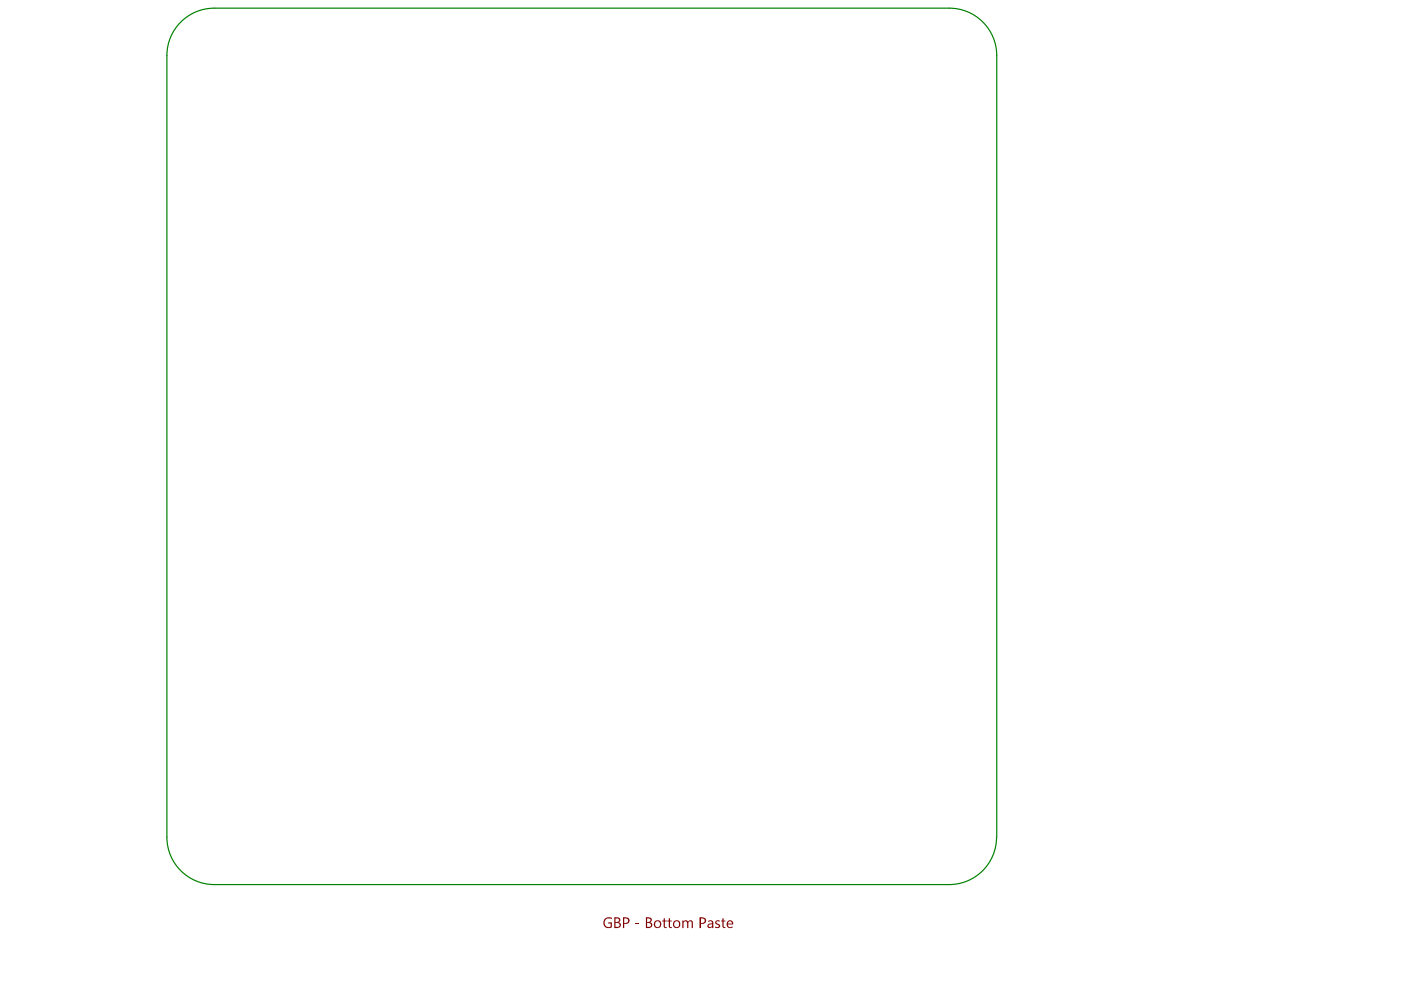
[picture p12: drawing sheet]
<svg xmlns="http://www.w3.org/2000/svg" width="297mm" height="210mm" viewBox="0 0 297 210" stroke-linecap="round" stroke-linejoin="round" font-family="sans-serif">
<path d="M211.3 177.5a10 10 0 0 1-10.1 10.1h-155.8a10 10 0 0 1-10-10.1v-165.7a10 10 0 0 1 10-10.1h155.9a10 10 0 0 1 10 10.1v165.7" fill="none" stroke="#008000" stroke-width=".25"/>
<g fill="#800000">
<path d="M128.1 195v-.1a1.29 1.29 0 0 1 1.6-.3v.3l-.2-.1a.93 .93 0 0 0-1.3 .7 .93 .93 0 0 0 .9 1.1l.4-.1v-.7h-.5v-.2h.7v1l-.4 .2a1.18 1.18 0 0 1-1.2-.5 1.18 1.18 0 0 1 0-1.3z"/>
<path d="M134.7 195.8h.8v.1h-.8z"/>
<path d="M140.7 194.7h.3v.5h.3v.2h-.3v1.1h.3v.2a.42 .42 0 0 1-.4 0 .42 .42 0 0 1-.2-.4v-.9h-.3v-.2h.3z"/>
<path d="M141.8 194.7h.2v.5h.4v.2h-.4v1.1h.4v.2a.42 .42 0 0 1-.4 0 .42 .42 0 0 1-.2-.4v-.9h-.3v-.2h.3z"/>
<path d="M144.7 195.2h.2v.2a.52 .52 0 0 1 .5-.3 .52 .52 0 0 1 .5 .3 .54 .54 0 0 1 .6-.3 .54 .54 0 0 1 .4 .7v1h-.3v-1a.38 .38 0 0 0-.3-.5 .38 .38 0 0 0-.4 .5v1h-.2v-1a.4 .4 0 0 0-.4-.5 .4 .4 0 0 0-.4 .5v1h-.2z"/>
<path d="M151.7 195.3l.3-.2h.5l.1 .3a.39 .39 0 0 0-.5-.1 .39 .39 0 0 0-.2 .4l.2 .1a.53 .53 0 0 1 .6 .6 .53 .53 0 0 1-.8 .4l-.3-.1v-.3a.37 .37 0 0 0 .5 .2 .37 .37 0 0 0 .2-.5h-.2a.51 .51 0 0 1-.4-.8z"/>
<path d="M153.2 194.7h.2v.5h.4v.2h-.4v1.1h.4v.3h-.4l-.2-.3v-1.1h-.3v-.2h.3z"/>
<path d="M130.5 194.7v.8h.3a.37 .37 0 0 0 .4-.3 .37 .37 0 0 0-.2-.4zM130.5 195.7v.8h.4a.43 .43 0 0 0 .5-.4 .43 .43 0 0 0-.6-.4zM130.2 194.5h.7a.52 .52 0 0 1 .6 .5 .52 .52 0 0 1-.4 .6 .61 .61 0 0 1 .5 .7 .61 .61 0 0 1-.7 .5h-.7z"/>
<path d="M132.3 194.7v1h.4a.48 .48 0 0 0 .5-.5 .48 .48 0 0 0-.5-.5zM132.1 194.5h.6a.68 .68 0 0 1 .8 .7 .68 .68 0 0 1-.8 .7h-.4v.9h-.2z"/>
<path d="M137.2 194.7v.8h.3a.38 .38 0 0 0 .4-.3 .38 .38 0 0 0-.2-.4zM137.2 195.7v.8h.4a.42 .42 0 0 0 .4-.4 .42 .42 0 0 0-.5-.4zM136.9 194.5h.7a.57 .57 0 0 1 .6 .4 .57 .57 0 0 1-.4 .7 .62 .62 0 0 1 .5 .7 .62 .62 0 0 1-.7 .5h-.7z"/>
<path d="M139 195.5v.1a.55 .55 0 0 0 .1 .8 .55 .55 0 0 0 .8-.1 .59 .59 0 0 0-.1-.8 .59 .59 0 0 0-.8 0zM138.6 195.9a.82 .82 0 0 1 1.6 0 .82 .82 0 0 1-1.6 0z"/>
<path d="M142.9 195.9a.6 .6 0 0 0 1.2 0 .6 .6 0 0 0-1.2 0zM142.6 195.9a.85 .85 0 0 1 1.7 0 .85 .85 0 0 1-1.7 0z"/>
<path d="M148.6 194.7v1l.5-.1a.47 .47 0 0 0 .3-.5 .47 .47 0 0 0-.5-.4zM148.3 194.5h.7a.68 .68 0 0 1 .7 .8 .68 .68 0 0 1-.8 .6h-.3v.9h-.3z"/>
<path d="M150.3 196.1a.38 .38 0 0 0 .3 .5 .38 .38 0 0 0 .4-.5v-.2zM150.2 195.2a.6 .6 0 0 1 .7-.1 .6 .6 0 0 1 .3 .6v1.1h-.2v-.3a.52 .52 0 0 1-.9 .1 .52 .52 0 0 1 .4-.8h.5a.47 .47 0 0 0-.3-.5 .47 .47 0 0 0-.5 .2z"/>
<path d="M154.4 195.6l-.1 .2h.9a.45 .45 0 0 0-.3-.4 .45 .45 0 0 0-.5 .2zM154.2 195.4a.7 .7 0 0 1 .9-.2 .7 .7 0 0 1 .4 .8h-1.2a.57 .57 0 0 0 .4 .6 .57 .57 0 0 0 .6-.2v.2l-.2 .1a.79 .79 0 0 1-.9-.2 .79 .79 0 0 1 0-1z"/>
</g>
</svg>
